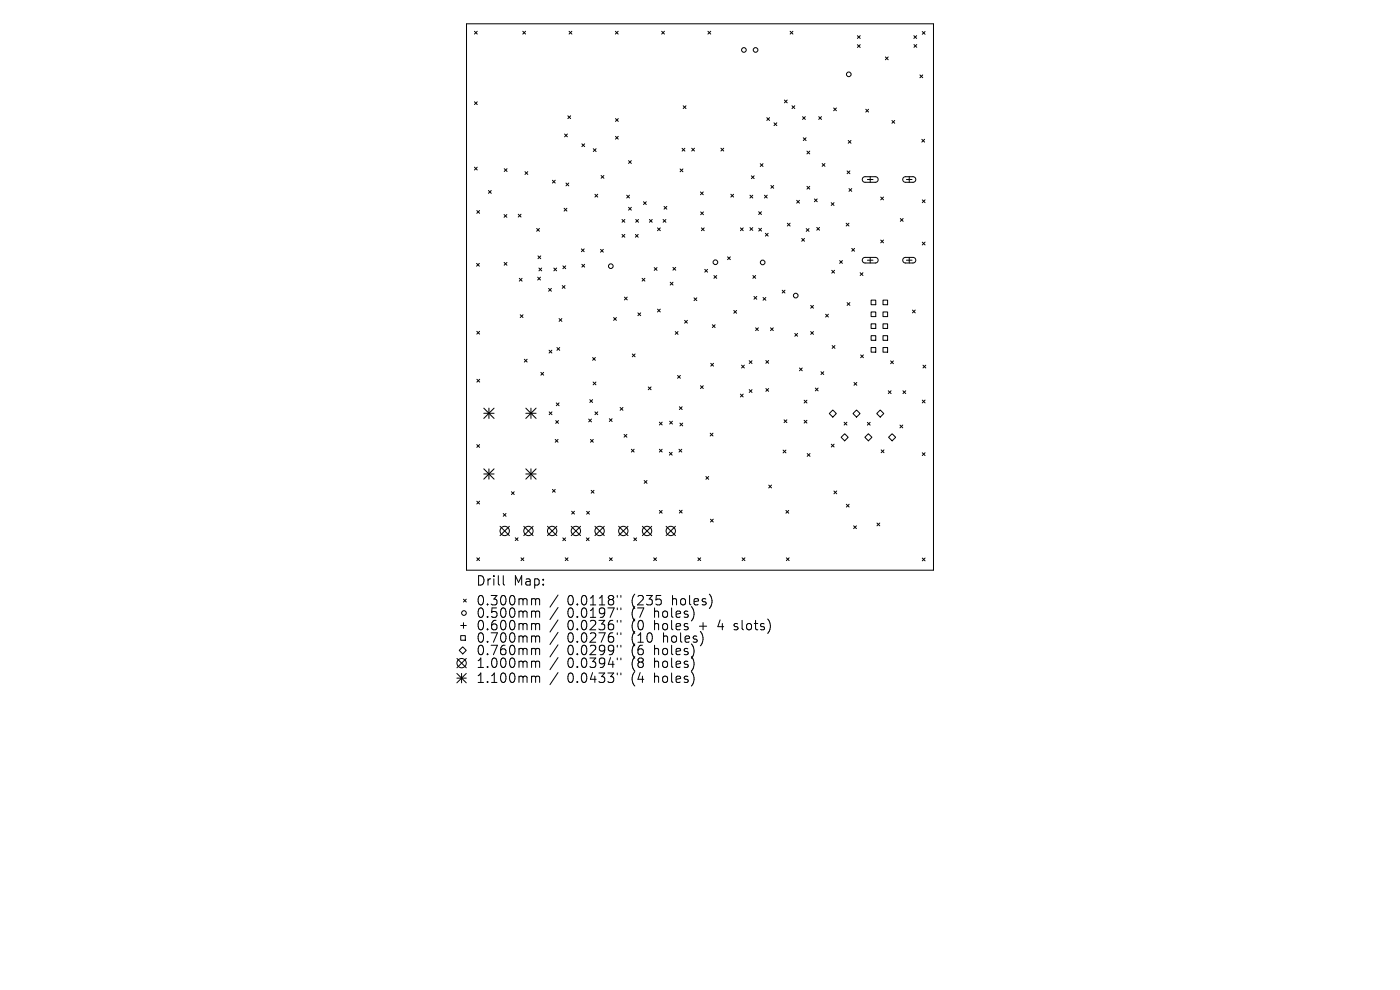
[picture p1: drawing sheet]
<svg xmlns="http://www.w3.org/2000/svg" width="297mm" height="210mm" viewBox="0 0 297 210" stroke-linecap="round" stroke-linejoin="round" font-family="sans-serif">
<defs><g id="words">
<g font-size="2.8">
<text x="100.9" y="124.5">Drill</text>
<text x="108.9" y="124.5">Map:</text>
<text x="100.9" y="128.7">0.300mm</text>
<text x="100.9" y="131.3">0.500mm</text>
<text x="120.4" y="128.7">0.0118&quot;</text>
<text x="120.4" y="131.3">0.0197&quot;</text>
<text x="134.1" y="128.7">(235</text>
<text x="134.1" y="131.3">(7</text>
<text x="139.1" y="131.3">holes)</text>
<text x="142.9" y="128.7">holes)</text>
<text x="100.9" y="134">0.600mm</text>
<text x="100.9" y="136.6">0.700mm</text>
<text x="120.4" y="134">0.0236&quot;</text>
<text x="120.4" y="136.6">0.0276&quot;</text>
<text x="134.1" y="134">(0</text>
<text x="134.1" y="136.6">(10</text>
<text x="139.1" y="134">holes</text>
<text x="141" y="136.6">holes)</text>
<text x="148.8" y="134">+</text>
<text x="153" y="134">4</text>
<text x="156.6" y="134">slots)</text>
<text x="100.9" y="139.3">0.760mm</text>
<text x="100.9" y="142">1.000mm</text>
<text x="120.4" y="139.3">0.0299&quot;</text>
<text x="120.4" y="142">0.0394&quot;</text>
<text x="134.1" y="139.3">(6</text>
<text x="134.1" y="142">(8</text>
<text x="139.1" y="139.3">holes)</text>
<text x="139.1" y="142">holes)</text>
<text x="100.9" y="145.2">1.100mm</text>
<text x="120.4" y="145.2">0.0433&quot;</text>
<text x="134.1" y="145.2">(4</text>
<text x="139.1" y="145.2">holes)</text>
</g>
</g></defs>
<g fill="none" stroke="#000" stroke-width=".21">
<path d="M99 5h99v116h-99zM100.7 6.6l.5 .6M101.2 6.6l-.5 .6M110.9 6.6l.6 .6M111.5 6.6l-.6 .6M120.7 6.6l.6 .6M121.3 6.6l-.6 .6M130.5 6.6l.6 .6M131.1 6.6l-.6 .6M140.4 6.6l.6 .6M141 6.6l-.6 .6M150.2 6.6l.6 .6"/>
<path d="M150.8 6.6l-.6 .6M167.6 6.6l.6 .6M168.2 6.6l-.6 .6M181.9 7.6l.6 .6M181.9 9.5l.6 .6M182.5 7.6l-.6 .6M182.5 9.5l-.6 .6M187.8 12.1l.6 .6M188.4 12.1l-.6 .6M193.9 7.6l.6 .6M193.9 9.4l.6 .6M194.5 7.6l-.6 .6"/>
<path d="M194.5 9.4l-.6 .6M195.2 15.9l.6 .6M195.7 6.7l.6 .6M195.8 15.9l-.6 .6M196.3 6.7l-.6 .6M100.7 21.6l.5 .6M100.7 35.5l.5 .6M101.2 21.6l-.5 .6M101.2 35.5l-.5 .6M107 35.8l.6 .6M107.6 35.8l-.6 .6M111.4 36.4l.6 .6"/>
<path d="M112 36.4l-.6 .6M117.2 38.2l.6 .6M117.8 38.2l-.6 .6M119.8 28.4l.6 .6M120.1 38.8l.6 .6M120.4 28.4l-.6 .6M120.5 24.6l.6 .6M120.7 38.8l-.6 .6M121.1 24.6l-.6 .6M123.4 30.5l.6 .6M124 30.5l-.6 .6M125.9 31.5l.6 .6"/>
<path d="M126.5 31.5l-.6 .6M127.5 37.2l.6 .6M128.1 37.2l-.6 .6M130.6 25.2l.6 .6M130.6 28.9l.6 .6M131.2 25.2l-.6 .6M131.2 28.9l-.6 .6M133.3 34.1l.6 .6M133.9 34.1l-.6 .6M144.3 35.8l.6 .6M144.7 31.5l.6 .6M144.9 35.8l-.6 .6"/>
<path d="M144.9 22.4l.6 .6M145.3 31.5l-.6 .6M145.5 22.4l-.6 .6M146.7 31.4l.6 .6M147.3 31.4l-.6 .6M152.9 31.4l.6 .6M153.5 31.4l-.6 .6M159.4 37.3l.6 .6M160 37.3l-.6 .6M161.3 34.7l.6 .6M161.9 34.7l-.6 .6M162.7 25l.6 .6"/>
<path d="M163.3 25l-.6 .6M163.5 39.3l.6 .6M164.1 39.3l-.6 .6M164.2 26.1l.6 .5M164.8 26.1l-.6 .5M166.4 21.2l.6 .6M167 21.2l-.6 .6M168 22.4l.6 .6M168.6 22.4l-.6 .6M170.3 24.7l.6 .6M170.4 29.2l.6 .6M170.9 24.7l-.6 .6"/>
<path d="M171 29.2l-.6 .6M171.2 32.1l.6 .5M171.2 39.5l.6 .6M171.8 32.1l-.6 .5M171.8 39.5l-.6 .6M173.7 24.7l.6 .6M174.3 24.7l-.6 .6M174.4 34.7l.6 .6M175 34.7l-.6 .6M176.9 22.9l.5 .6M177.4 22.9l-.5 .6M179.7 36.3l.6 .5"/>
<path d="M179.9 29.8l.6 .6M180.1 40l.6 .6M180.3 36.3l-.6 .5M180.5 29.8l-.6 .6M180.7 40l-.6 .6M183.1 37.7l.4-.2h2.3l.4 .2 .1 .5-.2 .3-.3 .2h-2.4l-.4-.4zM183.7 23.2l.6 .6M184 38.1h1.2M184.3 23.2l-.6 .6M184.6 37.5v1.2M189.2 25.6l.6 .6M189.8 25.6l-.6 .6"/>
<path d="M191.7 37.7l.3-.2h1.8l.4 .2 .1 .5-.2 .3-.3 .2h-1.8l-.5-.5zM192.3 38.1h1.2M192.9 37.5v1.2M195.6 29.5l.6 .6M196.2 29.5l-.6 .6M101.1 55.9l.6 .6M101.1 44.7l.6 .6M101.7 55.9l-.6 .6M101.7 44.7l-.6 .6M103.6 40.4l.6 .6M104.2 40.4l-.6 .6M106.9 45.5l.6 .6"/>
<path d="M107 55.7l.5 .6M107.5 45.5l-.6 .6M107.5 55.7l-.5 .6M109.9 45.4l.6 .6M110.2 59l.6 .6M110.5 45.4l-.6 .6M110.8 59l-.6 .6M113.8 48.5l.6 .6M114.1 58.8l.6 .6M114.1 54.3l.6 .6M114.3 56.9l.6 .6M114.4 48.5l-.6 .6"/>
<path d="M114.7 58.8l-.6 .6M114.7 54.3l-.6 .6M114.9 56.9l-.6 .6M117.5 56.9l.6 .6M118.1 56.9l-.6 .6M119.4 56.4l.6 .6M119.7 44.2l.6 .6M120 56.4l-.6 .6M120.3 44.2l-.6 .6M123.3 52.8l.6 .6M123.4 56.1l.6 .6M123.9 52.8l-.6 .6"/>
<path d="M124 56.1l-.6 .6M126.2 41.2l.6 .6M126.8 41.2l-.6 .6M127.4 52.9l.6 .6M128 52.9l-.6 .6M132 46.6l.6 .6M132 49.7l.6 .6M132.6 49.7l-.6 .6M132.6 46.6l-.6 .6M132.9 41.4l.6 .6M133.3 44l.6 .6M133.5 41.4l-.6 .6"/>
<path d="M133.9 44l-.6 .6M134.8 49.7l.6 .6M134.9 46.6l.6 .6M135.4 49.7l-.6 .6M135.5 46.6l-.6 .6M136.2 59l.6 .6M136.5 42.8l.6 .6M136.8 59l-.6 .6M137.1 42.8l-.6 .6M137.8 46.6l.6 .6M138.4 46.6l-.6 .6M138.8 56.8l.6 .6"/>
<path d="M139.4 56.8l-.6 .6M139.5 48.3l.6 .6M140.1 48.3l-.6 .6M140.7 46.6l.6 .6M140.9 43.8l.6 .6M141.3 46.6l-.6 .6M141.5 43.8l-.6 .6M142.2 59.9l.6 .6M142.8 56.7l.5 .6M142.8 59.9l-.6 .6M143.3 56.7l-.5 .6M148.6 40.7l.6 .6"/>
<path d="M148.6 45l.6 .5M148.8 48.3l.6 .6M149.2 40.7l-.6 .6M149.2 45l-.6 .5M149.4 48.3l-.6 .6M149.5 57.1l.6 .6M150.1 57.1l-.6 .6M151.5 58.4l.5 .6M152 58.4l-.5 .6M154.3 54.5l.6 .6M154.9 54.5l-.6 .6M155 41.2l.6 .6"/>
<path d="M155.6 41.2l-.6 .6M157.1 48.3l.6 .6M157.7 48.3l-.6 .6M159.1 41.4l.6 .6M159.1 48.3l.6 .6M159.7 41.4l-.6 .6M159.7 48.3l-.6 .6M159.7 58.4l.6 .6M160.3 58.4l-.6 .6M160.9 44.9l.6 .6M161 48.4l.6 .6M161.5 44.9l-.6 .6"/>
<path d="M161.6 48.4l-.6 .6M162.2 41.4l.6 .6M162.4 49.5l.6 .6M162.8 41.4l-.6 .6M163 49.5l-.6 .6M167 47.4l.6 .5M167.6 47.4l-.6 .5M169 42.5l.6 .6M169.6 42.5l-.6 .6M170.1 50.6l.6 .6M170.7 50.6l-.6 .6M171 48.5l.6 .6"/>
<path d="M171.6 48.5l-.6 .6M172.8 42.2l.6 .6M173.3 48.2l.6 .6M173.4 42.2l-.6 .6M173.9 48.2l-.6 .6M176.3 43l.6 .6M176.5 57.3l.5 .6M176.9 43l-.6 .6M177 57.3l-.5 .6M178.1 55.3l.6 .6M178.7 55.3l-.6 .6M179.5 47.4l.6 .5"/>
<path d="M180.1 47.4l-.6 .5M180.7 52.7l.6 .6M181.3 52.7l-.6 .6M182.5 57.9l.6 .5M183.1 57.9l-.6 .5M183.1 54.8l.4-.2h2.3l.4 .3 .1 .4-.2 .3-.3 .2h-2.4l-.4-.4zM184 55.2h1.2M184.6 54.6v1.2M186.8 41.8l.6 .6M186.8 50.9l.6 .6M187.4 41.8l-.6 .6M187.4 50.9l-.6 .6"/>
<path d="M191 46.4l.6 .6M191.6 46.4l-.6 .6M191.7 54.8l.3-.2h1.8l.4 .3 .1 .4-.2 .3-.3 .2h-1.8l-.5-.5zM192.3 55.2h1.2M192.9 54.6v1.2M195.7 42.4l.6 .6M195.7 51.4l.6 .6M196.3 42.4l-.6 .6M196.3 51.4l-.6 .6M101.1 70.3l.6 .6M101.7 70.3l-.6 .6M110.4 66.8l.6 .6"/>
<path d="M111 66.8l-.6 .6M111.2 76.2l.6 .6M111.8 76.2l-.6 .6M114.7 79l.6 .6M115.3 79l-.6 .6M116.4 61.2l.6 .6M116.5 74.3l.6 .6M117 61.2l-.6 .6M117.1 74.3l-.6 .6M118.1 73.7l.6 .6M118.6 67.6l.6 .6M118.7 73.7l-.6 .6"/>
<path d="M119.2 67.6l-.6 .6M119.3 60.6l.6 .6M119.9 60.6l-.6 .6M125.7 75.8l.6 .6M126.3 75.8l-.6 .6M130.2 67.4l.6 .6M130.8 67.4l-.6 .6M132.5 63l.6 .6M133.1 63l-.6 .6M134.1 75.1l.6 .6M134.7 75.1l-.6 .6M135.3 66.4l.6 .6"/>
<path d="M135.9 66.4l-.6 .6M139.5 65.6l.6 .6M140.1 65.6l-.6 .6M143.3 70.3l.5 .6M143.7 79.6l.6 .6M143.8 70.3l-.5 .6M144.3 79.6l-.6 .6M145.2 68l.6 .5M145.8 68l-.6 .5M147.2 63.2l.6 .6M147.8 63.2l-.6 .6M150.8 77.1l.6 .6"/>
<path d="M151.1 68.9l.6 .6M151.4 77.1l-.6 .6M151.7 68.9l-.6 .6M155.7 65.9l.6 .5M156.3 65.9l-.6 .5M157.3 77.5l.6 .6M157.9 77.5l-.6 .6M158.9 76.5l.6 .6M159.5 76.5l-.6 .6M160 62.9l.5 .6M160.3 69.5l.6 .6M160.5 62.9l-.5 .6"/>
<path d="M160.9 69.5l-.6 .6M161.9 63.1l.6 .6M162.5 63.1l-.6 .6M162.5 76.5l.6 .6M163.1 76.5l-.6 .6M163.5 69.5l.6 .6M164.1 69.5l-.6 .6M165.9 61.6l.6 .6M166.5 61.6l-.6 .6M168.6 70.7l.6 .6M169.2 70.7l-.6 .6M169.6 78.1l.6 .6"/>
<path d="M170.2 78.1l-.6 .6M172 64.8l.6 .6M172 70.3l.6 .6M172.6 64.8l-.6 .6M172.6 70.3l-.6 .6M174.2 78.9l.6 .5M174.8 78.9l-.6 .5M175.1 66.7l.6 .6M175.7 66.7l-.6 .6M176.5 73.3l.6 .6M177.1 73.3l-.6 .6M179.7 64.2l.6 .6"/>
<path d="M180.3 64.2l-.6 .6M182.6 75.3l.6 .6M183.2 75.3l-.6 .6M184.8 63.7h1v.9h-1zM184.8 66.2h1v1h-1zM184.8 68.7h1v1h-1zM184.8 71.2h1v1h-1zM184.8 73.7h1v1h-1zM187.3 63.7h1v.9h-1zM187.3 66.2h1v1h-1zM187.3 68.7h1v1h-1zM187.3 71.2h1v1h-1z"/>
<path d="M187.3 73.7h1v1h-1zM188.9 76.6l.6 .5M189.5 76.6l-.6 .5M193.6 65.8l.6 .6M194.2 65.8l-.6 .6M195.8 77.5l.6 .6M196.4 77.5l-.6 .6M101.1 94.3l.6 .6M101.2 80.5l.6 .6M101.7 94.3l-.6 .6M101.8 80.5l-.6 .6M116.5 87.4l.6 .6"/>
<path d="M117.1 87.4l-.6 .6M117.8 93.2l.6 .6M117.9 89.2l.6 .6M118 85.5l.6 .6M118.4 93.2l-.6 .6M118.5 89.2l-.6 .6M118.6 85.5l-.6 .6M124.9 88.9l.6 .6M125.1 84.8l.6 .6M125.3 93.2l.6 .6M125.5 88.9l-.6 .6M125.7 84.8l-.6 .6"/>
<path d="M125.8 81l.6 .6M125.9 93.2l-.6 .6M126.2 87.4l.6 .6M126.4 81l-.6 .6M126.8 87.4l-.6 .6M129.3 88.8l.6 .6M129.9 88.8l-.6 .6M131.6 86.4l.6 .6M132.2 86.4l-.6 .6M132.4 92.1l.6 .6M133 92.1l-.6 .6M133.9 95.3l.6 .6"/>
<path d="M134.5 95.3l-.6 .6M137.5 82.1l.6 .6M138.1 82.1l-.6 .6M139.9 89.6l.6 .5M139.9 95.3l.6 .6M140.5 89.6l-.6 .5M140.5 95.3l-.6 .6M142 96l.6 .5M142.1 89.4l.6 .5M142.6 96l-.6 .5M142.7 89.4l-.6 .5M144 95.3l.6 .6"/>
<path d="M144.1 86.3l.6 .6M144.2 89.7l.6 .6M144.6 95.3l-.6 .6M144.7 86.3l-.6 .6M144.8 89.7l-.6 .6M148.6 81.8l.6 .6M149.2 81.8l-.6 .6M150.7 91.9l.6 .6M151.3 91.9l-.6 .6M157.1 83.6l.6 .6M157.7 83.6l-.6 .6M158.9 82.7l.6 .6"/>
<path d="M159.5 82.7l-.6 .6M162.5 82.4l.6 .6M163.1 82.4l-.6 .6M166.1 95.5l.6 .6M166.3 89.1l.6 .6M166.7 95.5l-.6 .6M166.9 89.1l-.6 .6M170.6 84.9l.6 .6M170.6 89.2l.6 .5M171.2 84.9l-.6 .6M171.2 89.2l-.6 .5M171.2 96.2l.6 .6"/>
<path d="M171.8 96.2l-.6 .6M173 82.3l.6 .6M173.6 82.3l-.6 .6M175.9 87.7l.8-.7 .7 .7-.7 .8zM176.4 94.2l.6 .6M177 94.2l-.6 .6M178.4 92.8l.8-.8 .7 .8-.7 .7zM179.1 89.6l.6 .6M179.7 89.6l-.6 .6M181.2 81.1l.6 .6M181.7 87l.8 .7-.8 .8-.7-.8zM181.8 81.1l-.6 .6"/>
<path d="M183.5 92.8l.7-.8 .8 .8-.8 .7zM184 89.6l.6 .6M184.6 89.6l-.6 .6M186 87.7l.7-.7 .8 .7-.8 .8zM186.9 95.4l.6 .6M187.5 95.4l-.6 .6M188.4 82.9l.6 .6M189 82.9l-.6 .6M189.3 92l.7 .8-.7 .7-.8-.7zM190.9 90.2l.6 .6M191.5 90.2l-.6 .6M191.6 82.9l.5 .6"/>
<path d="M192.1 82.9l-.5 .6M195.7 84.9l.6 .6M195.7 96l.6 .6M196.3 84.9l-.6 .6M196.3 96l-.6 .6M101.1 106.3l.6 .6M101.1 118.3l.6 .6M101.7 106.3l-.6 .6M101.7 118.3l-.6 .6M106.1 111.6l2 2M106.8 108.9l.5 .6M107.3 108.9l-.5 .6"/>
<path d="M108.1 111.6l-2 2M108.5 104.3l.6 .6M109.1 104.3l-.6 .6M109.3 114.1l.6 .6M109.9 114.1l-.6 .6M110.5 118.3l.6 .6M111.1 111.6l2 2M111.1 118.3l-.6 .6M113.1 111.6l-2 2M116.1 111.6l2 2M117.2 103.8l.6 .6M117.8 103.8l-.6 .6"/>
<path d="M118.1 111.6l-2 2M119.4 114.1l.6 .6M119.9 118.3l.6 .6M120 114.1l-.6 .6M120.5 118.3l-.6 .6M121.2 111.6l2 2M121.3 108.5l.6 .5M121.9 108.5l-.6 .5M123.2 111.6l-2 2M124.4 114.1l.6 .6M124.4 108.5l.6 .6M125 114.1l-.6 .6"/>
<path d="M125 108.5l-.6 .6M125.4 104l.6 .6M126 104l-.6 .6M126.2 111.6l2 2M128.2 111.6l-2 2M129.3 118.3l.6 .6M129.9 118.3l-.6 .6M131.2 111.6l2 2M133.2 111.6l-2 2M134.5 114.1l.5 .6M135 114.1l-.5 .6M136.3 111.6l2 2"/>
<path d="M136.7 101.9l.6 .6M137.3 101.9l-.6 .6M138.3 111.6l-2 2M138.7 118.3l.6 .6M139.3 118.3l-.6 .6M139.9 108.3l.6 .6M140.5 108.3l-.6 .6M141.3 111.6l2 2M143.3 111.6l-2 2M144.1 108.2l.6 .6M144.7 108.2l-.6 .6M148.1 118.3l.5 .6"/>
<path d="M148.6 118.3l-.5 .6M149.7 101.1l.6 .6M150.3 101.1l-.6 .6M150.7 110.1l.6 .6M151.3 110.1l-.6 .6M157.4 118.3l.6 .6M158 118.3l-.6 .6M163.1 102.9l.6 .6M163.7 102.9l-.6 .6M166.7 108.3l.6 .6M166.8 118.3l.6 .6M167.3 108.3l-.6 .6"/>
<path d="M167.4 118.3l-.6 .6M176.9 104.2l.6 .5M177.5 104.2l-.6 .5M179.5 107l.6 .6M180.1 107l-.6 .6M181.1 111.5l.6 .6M181.7 111.5l-.6 .6M186 110.9l.6 .6M186.6 110.9l-.6 .6M195.7 118.4l.6 .6M196.3 118.4l-.6 .6M96.9 139.7l2 2"/>
<path d="M97.7 132.7h1.2M97.7 134.8h1v1h-1zM98.2 137.2l.7 .8-.7 .7-.8-.7zM98.3 127.1l.6 .6M98.3 132.1v1.2M98.9 139.7l-2 2M98.9 127.1l-.6 .6M106.8 122.1v1.7l.3 .3M113.1 127h.2l.3 .3M113.1 129.6h.2l.3 .3M113.1 132.3l.4 .1 .1 .2M113.1 134.9l.4 .1 .1 .2"/>
<path d="M113.1 137.5h.2l.3 .3M113.6 127.3l.3-.3 .5 .1 .1 1.2M113.6 127.3v1M113.6 129.9v1.1M113.6 132.6v1M113.6 135.2v1M113.6 137.8v1.1M113.6 129.9l.3-.3 .5 .1 .1 1.3M113.6 132.6l.3-.3 .5 .1 .1 1.2M113.6 135.2l.3-.3 .5 .1 .1 1.2M113.6 137.8l.3-.3 .5 .1 .1 1.3M118.4 126.2l-1.7 2.6"/>
<path d="M118.4 128.9l-1.7 2.5M118.4 131.5l-1.7 2.6M118.4 134.1l-1.7 2.6M118.4 136.8l-1.7 2.6M118.4 139.5l-1.7 2.6M131 126.3v.4M131 129v.3M131 131.6v.4M131 134.2v.4M131 136.9v.4M131 139.6v.4M131.7 126.3v.4"/>
<path d="M131.7 129v.3M131.7 131.6v.4M131.7 134.2v.4M131.7 136.9v.4M131.7 139.6v.4M155.7 133.5l.2 .1M155.8 132.4v.4M96.9 142.9l2 2M96.9 143.9h2M97.9 142.9v2M98.9 142.9l-2 2M113.1 140.3h.4l.1 .2"/>
<path d="M113.1 143.4l.4 .1 .1 .2M113.6 140.5v1.1M113.6 143.7v1.1M113.6 140.5l.3-.2h.5l.1 1.3M113.6 143.7l.3-.3 .5 .1 .1 1.3M118.4 142.7l-1.7 2.5M131 142.8v.3M131.7 142.8v.3"/>
<circle cx="157.8" cy="10.6" r=".5"/>
<circle cx="160.3" cy="10.6" r=".5"/>
<circle cx="180.1" cy="15.8" r=".5"/>
<circle cx="129.6" cy="56.5" r=".5"/>
<circle cx="151.8" cy="55.6" r=".5"/>
<circle cx="161.8" cy="55.7" r=".5"/>
<circle cx="168.8" cy="62.7" r=".5"/>
<circle cx="107.1" cy="112.6" r=".99"/>
<circle cx="112.1" cy="112.6" r=".99"/>
<circle cx="117.1" cy="112.6" r=".99"/>
<circle cx="122.2" cy="112.6" r=".99"/>
<circle cx="127.2" cy="112.6" r=".99"/>
<circle cx="132.2" cy="112.6" r=".99"/>
<circle cx="137.3" cy="112.6" r=".99"/>
<circle cx="142.3" cy="112.6" r=".99"/>
<circle cx="98.4" cy="130" r=".5"/>
<circle cx="97.9" cy="140.7" r=".99"/>
</g>
<g fill="none" stroke="#000" stroke-width=".22">
<path d="M102.6 86.6l2.2 2.2M102.6 87.7h2.2M102.6 99.5l2.2 2.1M103.7 86.6v2.2M103.7 99.5v2.1M104.8 86.6l-2.2 2.2M104.8 99.5l-2.2 2.1M111.6 87.7h2.1M111.6 86.6l2.1 2.2M111.6 99.5l2.1 2.1M112.6 86.6v2.2M112.6 99.5v2.1"/>
<path d="M113.7 86.6l-2.1 2.2M113.7 99.5l-2.1 2.1M102.6 100.5h2.2M111.6 100.5h2.1"/>
</g>
<use href="#words"/>
</svg>
